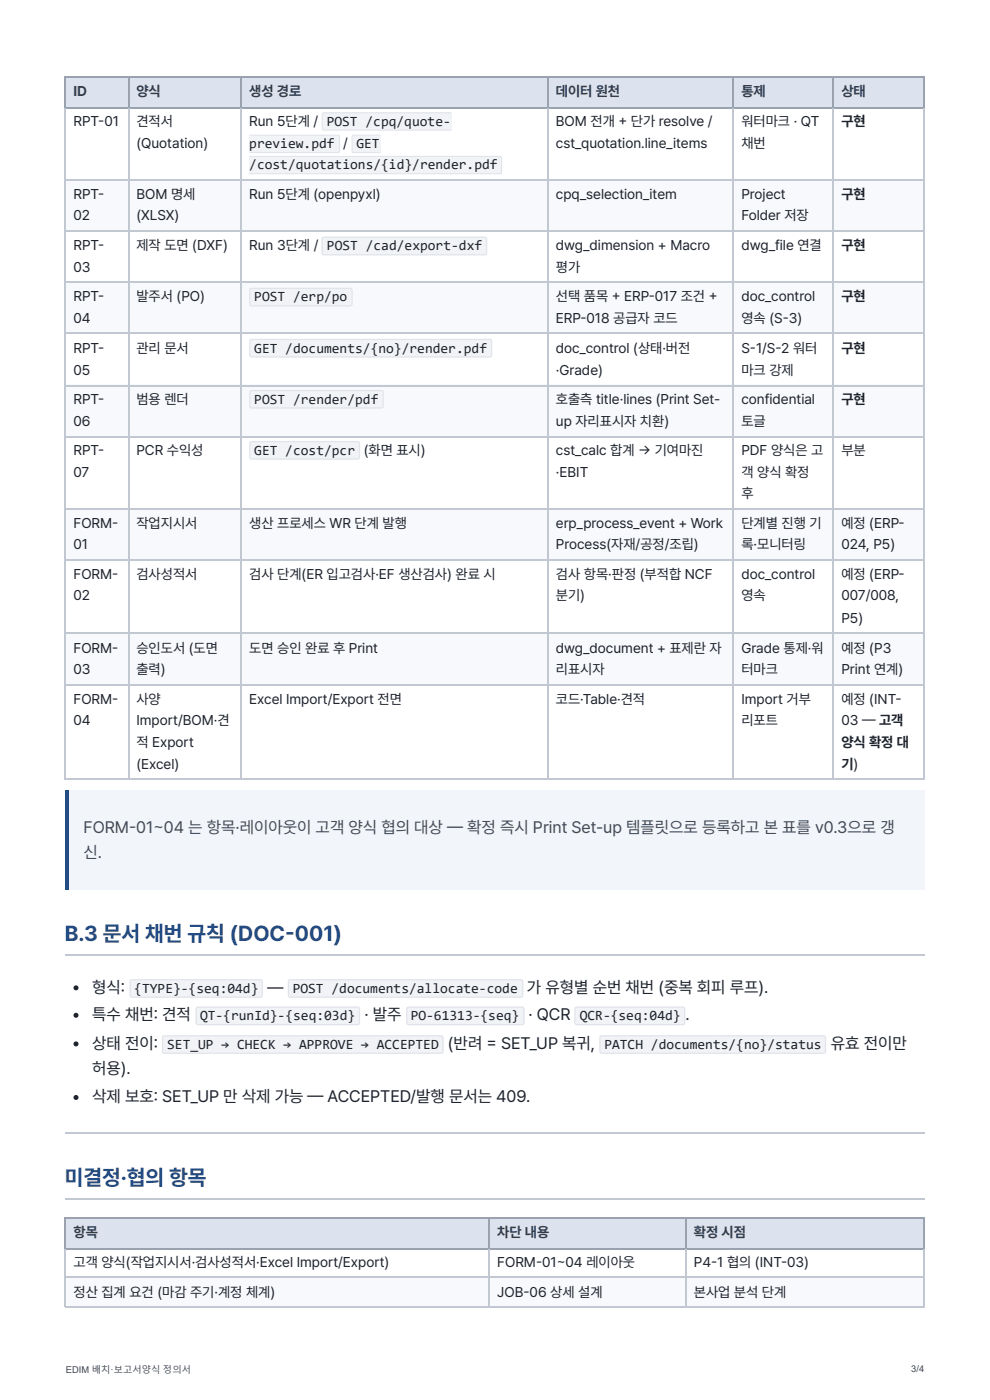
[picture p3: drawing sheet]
<svg xmlns="http://www.w3.org/2000/svg" width="210mm" height="297mm" viewBox="0 0 210 297" stroke-linecap="round" stroke-linejoin="round" font-family="sans-serif">
<defs><g id="words">
<g font-size="4.6" fill="#1f4e8c">
<text x="13.8" y="199.8">B.3 문서 채번 규칙 (DOC-001)</text>
<text x="13.8" y="251.6">미결정·협의 항목</text>
</g>
<g font-size="3.5" fill="#40495a">
<text x="17.7" y="177">FORM-01~04 는 항목·레이아웃이 고객 양식 협의 대상 — 확정 즉시 Print Set-up 템플릿으로 등록하고 본 표를 v0.3으로 갱</text>
<text x="17.7" y="182.3">신.</text>
</g>
<g font-size="3.5" fill="#1e222a">
<text x="19.6" y="210.9">형식:</text>
<text x="56.8" y="210.9">—</text>
<text x="111.9" y="210.9">가 유형별 순번 채번 (중복 회피 루프).</text>
<text x="19.6" y="216.7">특수 채번: 견적</text>
<text x="77.4" y="216.7">· 발주</text>
<text x="112.2" y="216.7">· QCR</text>
<text x="145.6" y="216.7">.</text>
<text x="19.6" y="222.8">상태 전이:</text>
<text x="95.1" y="222.8">(반려 = SET_UP 복귀,</text>
<text x="176.4" y="222.8">유효 전이만</text>
<text x="19.6" y="228.1">허용).</text>
<text x="19.6" y="234.2">삭제 보호: SET_UP 만 삭제 가능 — ACCEPTED/발행 문서는 409.</text>
</g>
<g font-size="3" fill="#2b3a55">
<text x="15.6" y="20.4">ID</text>
<text x="29" y="20.4">양식</text>
<text x="52.9" y="20.4">생성 경로</text>
<text x="118" y="20.4">데이터 원천</text>
<text x="157.4" y="20.4">통제</text>
<text x="178.7" y="20.4">상태</text>
<text x="15.6" y="262.7">항목</text>
<text x="105.6" y="262.7">차단 내용</text>
<text x="147.3" y="262.7">확정 시점</text>
</g>
<g font-size="3" fill="#1e222a">
<text x="15.6" y="26.7">RPT-01</text>
<text x="29" y="26.7">견적서</text>
<text x="52.9" y="26.7">Run 5단계 /</text>
<text x="69.4" y="26.7">POST /cpq/quote-</text>
<text x="118" y="26.7">BOM 전개 + 단가 resolve /</text>
<text x="157.4" y="26.7">워터마크 · QT</text>
<text x="178.7" y="26.7">구현</text>
<text x="29" y="31.5">(Quotation)</text>
<text x="52.9" y="31.5">preview.pdf</text>
<text x="52.9" y="36">/cost/quotations/{id}/render.pdf</text>
<text x="72.9" y="31.5">/</text>
<text x="75.7" y="31.5">GET</text>
<text x="118" y="31.5">cst_quotation.line_items</text>
<text x="157.4" y="31.5">채번</text>
<text x="15.6" y="42.3">RPT-</text>
<text x="15.6" y="46.8">02</text>
<text x="29" y="42.3">BOM 명세</text>
<text x="29" y="46.8">(XLSX)</text>
<text x="52.9" y="42.3">Run 5단계 (openpyxl)</text>
<text x="118" y="42.3">cpq_selection_item</text>
<text x="157.4" y="42.3">Project</text>
<text x="157.4" y="46.8">Folder 저장</text>
<text x="178.7" y="42.3">구현</text>
<text x="15.6" y="53.2">RPT-</text>
<text x="29" y="53.2">제작 도면 (DXF)</text>
<text x="52.9" y="53.2">Run 3단계 /</text>
<text x="69.4" y="53.2">POST /cad/export-dxf</text>
<text x="118" y="53.2">dwg_dimension + Macro</text>
<text x="157.4" y="53.2">dwg_file 연결</text>
<text x="178.7" y="53.2">구현</text>
<text x="15.6" y="57.7">03</text>
<text x="118" y="57.7">평가</text>
<text x="15.6" y="64">RPT-</text>
<text x="29" y="64">발주서 (PO)</text>
<text x="54" y="64">POST /erp/po</text>
<text x="118" y="64">선택 품목 + ERP-017 조건 +</text>
<text x="157.4" y="64">doc_control</text>
<text x="178.7" y="64">구현</text>
<text x="15.6" y="68.5">04</text>
<text x="118" y="68.5">ERP-018 공급자 코드</text>
<text x="157.4" y="68.5">영속 (S-3)</text>
<text x="15.6" y="74.9">RPT-</text>
<text x="29" y="74.9">관리 문서</text>
<text x="54" y="74.9">GET /documents/{no}/render.pdf</text>
<text x="118" y="74.9">doc_control (상태·버전</text>
<text x="157.4" y="74.9">S-1/S-2 워터</text>
<text x="178.7" y="74.9">구현</text>
<text x="15.6" y="79.6">05</text>
<text x="118" y="79.6">·Grade)</text>
<text x="157.4" y="79.6">마크 강제</text>
<text x="15.6" y="85.7">RPT-</text>
<text x="29" y="85.7">범용 렌더</text>
<text x="54" y="85.7">POST /render/pdf</text>
<text x="118" y="85.7">호출측 title·lines (Print Set-</text>
<text x="157.4" y="85.7">confidential</text>
<text x="178.7" y="85.7">구현</text>
<text x="15.6" y="90.5">06</text>
<text x="118" y="90.5">up 자리표시자 치환)</text>
<text x="157.4" y="90.5">토글</text>
<text x="15.6" y="96.6">RPT-</text>
<text x="15.6" y="101.3">07</text>
<text x="29" y="96.6">PCR 수익성</text>
<text x="54" y="96.6">GET /cost/pcr</text>
<text x="77.2" y="96.6">(화면 표시)</text>
<text x="118" y="96.6">cst_calc 합계 → 기여마진</text>
<text x="118" y="101.3">·EBIT</text>
<text x="157.4" y="96.6">PDF 양식은 고</text>
<text x="157.4" y="101.3">객 양식 확정</text>
<text x="178.7" y="96.6">부분</text>
<text x="157.4" y="105.8">후</text>
<text x="15.6" y="112.2">FORM-</text>
<text x="29" y="112.2">작업지시서</text>
<text x="52.9" y="112.2">생산 프로세스 WR 단계 발행</text>
<text x="118" y="112.2">erp_process_event + Work</text>
<text x="157.4" y="112.2">단계별 진행 기</text>
<text x="178.7" y="112.2">예정 (ERP-</text>
<text x="15.6" y="116.7">01</text>
<text x="118" y="116.7">Process(자재/공정/조립)</text>
<text x="157.4" y="116.7">록·모니터링</text>
<text x="178.7" y="116.7">024, P5)</text>
<text x="15.6" y="123">FORM-</text>
<text x="29" y="123">검사성적서</text>
<text x="52.9" y="123">검사 단계(ER 입고검사·EF 생산검사) 완료 시</text>
<text x="118" y="123">검사 항목·판정 (부적합 NCF</text>
<text x="157.4" y="123">doc_control</text>
<text x="178.7" y="123">예정 (ERP-</text>
<text x="15.6" y="127.5">02</text>
<text x="118" y="127.5">분기)</text>
<text x="157.4" y="127.5">영속</text>
<text x="178.7" y="127.5">007/008,</text>
<text x="178.7" y="132.3">P5)</text>
<text x="15.6" y="138.6">FORM-</text>
<text x="15.6" y="143.1">03</text>
<text x="29" y="138.6">승인도서 (도면</text>
<text x="29" y="143.1">출력)</text>
<text x="52.9" y="138.6">도면 승인 완료 후 Print</text>
<text x="118" y="138.6">dwg_document + 표제란 자</text>
<text x="118" y="143.1">리표시자</text>
<text x="157.4" y="138.6">Grade 통제·워</text>
<text x="157.4" y="143.1">터마크</text>
<text x="178.7" y="138.6">예정 (P3</text>
<text x="178.7" y="143.1">Print 연계)</text>
<text x="15.6" y="149.5">FORM-</text>
<text x="29" y="149.5">사양</text>
<text x="52.9" y="149.5">Excel Import/Export 전면</text>
<text x="118" y="149.5">코드·Table·견적</text>
<text x="157.4" y="149.5">Import 거부</text>
<text x="178.7" y="149.5">예정 (INT-</text>
<text x="15.6" y="154">04</text>
<text x="29" y="154">Import/BOM·견</text>
<text x="157.4" y="154">리포트</text>
<text x="178.7" y="154">03 — 고객</text>
<text x="29" y="158.8">적 Export</text>
<text x="178.7" y="158.8">양식 확정 대</text>
<text x="29" y="163.2">(Excel)</text>
<text x="178.7" y="163.2">기)</text>
<text x="28.5" y="210.9">{TYPE}-{seq:04d}</text>
<text x="62.2" y="210.9">POST /documents/allocate-code</text>
<text x="42.5" y="216.7">QT-{runId}-{seq:03d}</text>
<text x="87.2" y="216.7">PO-61313-{seq}</text>
<text x="123.1" y="216.7">QCR-{seq:04d}</text>
<text x="35.5" y="222.8">SET_UP → CHECK → APPROVE → ACCEPTED</text>
<text x="128.3" y="222.8">PATCH /documents/{no}/status</text>
<text x="15.6" y="269.1">고객 양식(작업지시서·검사성적서·Excel Import/Export)</text>
<text x="105.6" y="269.1">FORM-01~04 레이아웃</text>
<text x="147.3" y="269.1">P4-1 협의 (INT-03)</text>
<text x="15.6" y="275.4">정산 집계 요건 (마감 주기·계정 체계)</text>
<text x="105.6" y="275.4">JOB-06 상세 설계</text>
<text x="147.3" y="275.4">본사업 분석 단계</text>
</g>
<g font-size="2" fill="#42464d">
<text x="14" y="291.6">EDIM 배치·보고서양식 정의서</text>
<text x="193.5" y="291.3">3/4</text>
</g>
</g></defs>
<g fill="#dce3ee">
<path d="M14 16.4h13.3v6.4h-13.3z"/>
<path d="M27.3 16.4h24v6.4h-24z"/>
<path d="M51.3 16.4h65.1v6.4h-65.1z"/>
<path d="M116.4 16.4h39.4v6.4h-39.4z"/>
<path d="M155.8 16.4h21.2v6.4h-21.2z"/>
<path d="M177 16.4h19.3v6.4h-19.3z"/>
</g>
<g fill="#f7f9fc">
<path d="M14 38.4h13.3v10.8h-13.3z"/>
<path d="M27.3 38.4h24v10.8h-24z"/>
<path d="M51.3 38.4h65.1v10.8h-65.1z"/>
<path d="M116.4 38.4h39.4v10.8h-39.4z"/>
<path d="M155.8 38.4h21.2v10.8h-21.2z"/>
<path d="M177 38.4h19.3v10.8h-19.3z"/>
<path d="M14 60.1h13.3v10.8h-13.3z"/>
<path d="M27.3 60.1h24v10.8h-24z"/>
<path d="M51.3 60.1h65.1v10.8h-65.1z"/>
<path d="M116.4 60.1h39.4v10.8h-39.4z"/>
<path d="M155.8 60.1h21.2v10.8h-21.2z"/>
<path d="M177 60.1h19.3v10.8h-19.3z"/>
<path d="M14 81.8h13.3v10.8h-13.3z"/>
<path d="M27.3 81.8h24v10.8h-24z"/>
<path d="M51.3 81.8h65.1v10.8h-65.1z"/>
<path d="M116.4 81.8h39.4v10.8h-39.4z"/>
<path d="M155.8 81.8h21.2v10.8h-21.2z"/>
<path d="M177 81.8h19.3v10.8h-19.3z"/>
<path d="M14 108.2h13.3v10.9h-13.3z"/>
<path d="M27.3 108.2h24v10.9h-24z"/>
<path d="M51.3 108.2h65.1v10.9h-65.1z"/>
<path d="M116.4 108.2h39.4v10.9h-39.4z"/>
<path d="M155.8 108.2h21.2v10.9h-21.2z"/>
<path d="M177 108.2h19.3v10.9h-19.3z"/>
<path d="M14 134.7h13.3v10.8h-13.3z"/>
<path d="M27.3 134.7h24v10.8h-24z"/>
<path d="M51.3 134.7h65.1v10.8h-65.1z"/>
<path d="M116.4 134.7h39.4v10.8h-39.4z"/>
<path d="M155.8 134.7h21.2v10.8h-21.2z"/>
<path d="M177 134.7h19.3v10.8h-19.3z"/>
</g>
<path d="M13.8 16.3h182.5M13.9 16.1v6.9M27.4 16.1v6.9M51.2 16.1v6.9M116.3 16.1v6.9M155.7 16.1v6.9M176.9 16.1v6.9M13.8 22.9h182.5" fill="none" stroke="#9aa2af" stroke-width=".26"/>
<path d="M196.2 16.1v6.9" fill="none" stroke="#9aa2af" stroke-width=".24"/>
<g fill="none" stroke="#c2c8d2" stroke-width=".26">
<path d="M13.8 38.2h182.5M13.9 23v142.6M27.4 23v142.6M51.2 23v142.6M116.3 23v142.6M155.7 23v142.6M176.9 23v142.6M13.8 49.1h182.5M13.8 59.9h182.5M13.8 70.8h182.5M13.8 81.9h182.5M13.8 92.7h182.5"/>
<path d="M13.8 108.1h182.5M13.8 118.9h182.5M13.8 134.5h182.5M13.8 145.4h182.5M13.8 165.5h182.5"/>
</g>
<path d="M196.2 23v142.6" fill="none" stroke="#c2c8d2" stroke-width=".24"/>
<path d="M13.8 167.7h182.5v21.2h-182.5z" fill="#f2f5fa"/>
<path d="M13.8 167.7h.8v21.2h-.8z" fill="#1f4e8c"/>
<path d="M13.8 202.8h182.5M13.8 240.6h182.5M13.8 254.7h182.5" fill="none" stroke="#c2c8d2" stroke-width=".26"/>
<g fill="#dce3ee">
<path d="M14 258.8h90v6.3h-90z"/>
<path d="M104 258.8h41.5v6.3h-41.5z"/>
<path d="M145.5 258.8h50.8v6.3h-50.8z"/>
</g>
<g fill="#f7f9fc">
<path d="M14 271.5h90v6h-90z"/>
<path d="M104 271.5h41.5v6h-41.5z"/>
<path d="M145.5 271.5h50.8v6h-50.8z"/>
</g>
<path d="M13.8 258.6h182.5M13.9 258.5v6.9M103.8 258.5v6.9M145.7 258.5v6.9M13.8 265.2h182.5" fill="none" stroke="#9aa2af" stroke-width=".26"/>
<path d="M196.2 258.5v6.9" fill="none" stroke="#9aa2af" stroke-width=".24"/>
<path d="M13.8 271.3h182.5M13.8 277.7h182.5M13.9 265.4v12.1M103.8 265.4v12.1M145.7 265.4v12.1" fill="none" stroke="#c2c8d2" stroke-width=".26"/>
<path d="M196.2 265.4v12.1" fill="none" stroke="#c2c8d2" stroke-width=".24"/>
<path d="M68.4 24l.4-.2h27v4h-27.1l-.3-.3-.1-.2v-3z" fill="#f2f3f6"/>
<path d="M68.3 24h27.5M68.3 27.6h27.5M68.5 23.8v4" fill="none" stroke="#e1e5eb" stroke-width=".45"/>
<path d="M52.9 28.6h18.9l.4 .4v3.1l-.2 .4h-.3h-18.8z" fill="#f2f3f6"/>
<path d="M52.9 28.8h19.3M52.9 32.3h19.3M72 28.6v3.9" fill="none" stroke="#e1e5eb" stroke-width=".45"/>
<path d="M74.8 28.7l.3-.1h5.6v3.9h-5.9l-.2-.5v-2.9z" fill="#f2f3f6"/>
<path d="M74.6 28.8h6.1M74.6 32.3h6.1M74.8 28.6v3.9" fill="none" stroke="#e1e5eb" stroke-width=".45"/>
<path d="M52.9 33.1h53.2l.3 .1 .2 .3v3l-.1 .4-.4 .1h-53.2z" fill="#f2f3f6"/>
<path d="M52.9 33.3h53.7M52.9 36.8h53.7M106.4 33.1v3.9" fill="none" stroke="#e1e5eb" stroke-width=".45"/>
<path d="M68.4 50.4l.4-.1h34.1l.3 .1 .2 .3 .1 3-.2 .4-.4 .1h-34.1h-.3l-.2-.4v-3z" fill="#f2f3f6"/>
<path d="M68.5 50.5l.3-.1h34.1l.4 .3v3l-.1 .3-.3 .1h-34.1l-.3-.1-.1-.3z" fill="none" stroke="#e1e5eb" stroke-width=".26"/>
<path d="M53.1 61.3l.3-.2h21.1l.4 .4v3.2l-.3 .3-.3 .1h-21l-.3-.2-.1-.3v-3z" fill="#f2f3f6"/>
<path d="M53.2 61.4l.2-.1h21l.3 .3v3l-.4 .4-20.9-.1-.4-.3z" fill="none" stroke="#e1e5eb" stroke-width=".26"/>
<path d="M53.1 72.1l.3-.1h50.6l.3 .1 .2 .3v3l-.1 .4-.4 .1h-50.6l-.2-.1-.3-.3v-3z" fill="#f2f3f6"/>
<path d="M53.2 72.2l.2-.1h50.6l.4 .3v3l-.1 .3-.3 .1h-50.6l-.2-.1-.2-.3z" fill="none" stroke="#e1e5eb" stroke-width=".26"/>
<path d="M53.1 83l.3-.2h27.7l.4 .4v3.2l-.2 .3-.3 .1h-27.7l-.3-.3-.1-.2v-3z" fill="#f2f3f6"/>
<path d="M53.2 83.1l.2-.2 27.6 .1 .4 .3v3l-.4 .4-27.6-.1-.4-.3z" fill="none" stroke="#e1e5eb" stroke-width=".26"/>
<path d="M53.1 93.8l.3-.1h22.6l.5 .4v3.1l-.3 .3-.3 .1h-22.6l-.3-.2-.1-.3v-2.9z" fill="#f2f3f6"/>
<path d="M53.2 93.9l.2-.1h22.6l.3 .4v3l-.4 .3h-22.5l-.4-.4z" fill="none" stroke="#e1e5eb" stroke-width=".26"/>
<circle cx="16.1" cy="209.8" r=".53" fill="#1e222a"/>
<path d="M27.7 208.1l.3-.1h27.4l.4 .4v3.1l-.2 .3-.3 .1h-27.4l-.3-.2-.1-.3v-2.9z" fill="#f2f3f6"/>
<path d="M27.8 208.2l.2-.1h27.4l.3 .4v3l-.4 .3h-27.3l-.4-.4z" fill="none" stroke="#e1e5eb" stroke-width=".26"/>
<path d="M61.3 208.1l.3-.1h49l.3 .1 .2 .3v3l-.1 .4-.4 .1h-49l-.2-.1-.3-.3v-3z" fill="#f2f3f6"/>
<path d="M61.4 208.2l.2-.1h49l.4 .3v3l-.1 .3-.3 .1h-49l-.2-.1-.1-.3z" fill="none" stroke="#e1e5eb" stroke-width=".26"/>
<circle cx="16.1" cy="215.6" r=".53" fill="#1e222a"/>
<path d="M41.7 213.9l.4-.1h33.8l.3 .1 .3 .3v3l-.2 .4-.4 .2h-33.8l-.3-.1-.3-.4v-3z" fill="#f2f3f6"/>
<path d="M41.8 214l.3-.1h33.8l.4 .3v3l-.1 .3-.3 .1h-33.8l-.3-.1-.1-.3z" fill="none" stroke="#e1e5eb" stroke-width=".26"/>
<path d="M86.4 213.9l.4-.1h24.2l.4 .4v3.1l-.2 .4-.3 .1-24.2-.1-.4-.2v-.3v-2.9z" fill="#f2f3f6"/>
<path d="M86.5 214l.3-.1h24.1l.4 .4-.1 3-.3 .3h-24.2l-.3-.4z" fill="none" stroke="#e1e5eb" stroke-width=".26"/>
<path d="M122.1 213.9l.4-.1h22.6l.4 .4v3.1l-.2 .4-.3 .1-22.6-.1-.3-.2-.1-.3v-2.9z" fill="#f2f3f6"/>
<path d="M122.2 214l.3-.1h22.6l.3 .4v3l-.4 .3h-22.6l-.3-.4z" fill="none" stroke="#e1e5eb" stroke-width=".26"/>
<circle cx="16.1" cy="221.7" r=".53" fill="#1e222a"/>
<path d="M34.6 220l.3-.1h58.8l.3 .1 .2 .3v3l-.2 .4-.3 .1h-58.8l-.3-.1-.2-.3v-3z" fill="#f2f3f6"/>
<path d="M34.6 220.1l.3-.1h58.8l.4 .3v3l-.2 .3-.2 .1h-58.8l-.3-.1-.1-.3z" fill="none" stroke="#e1e5eb" stroke-width=".26"/>
<path d="M127.4 220l.4-.1h47.1l.3 .1 .2 .3v3l-.1 .4-.4 .1h-47.1l-.3-.1-.2-.3v-3z" fill="#f2f3f6"/>
<path d="M127.5 220.1l.3-.1h47.1l.4 .3v3l-.1 .3-.3 .1h-47.1l-.3-.1-.1-.3z" fill="none" stroke="#e1e5eb" stroke-width=".26"/>
<circle cx="16.1" cy="233.1" r=".53" fill="#1e222a"/>
<use href="#words"/>
</svg>
